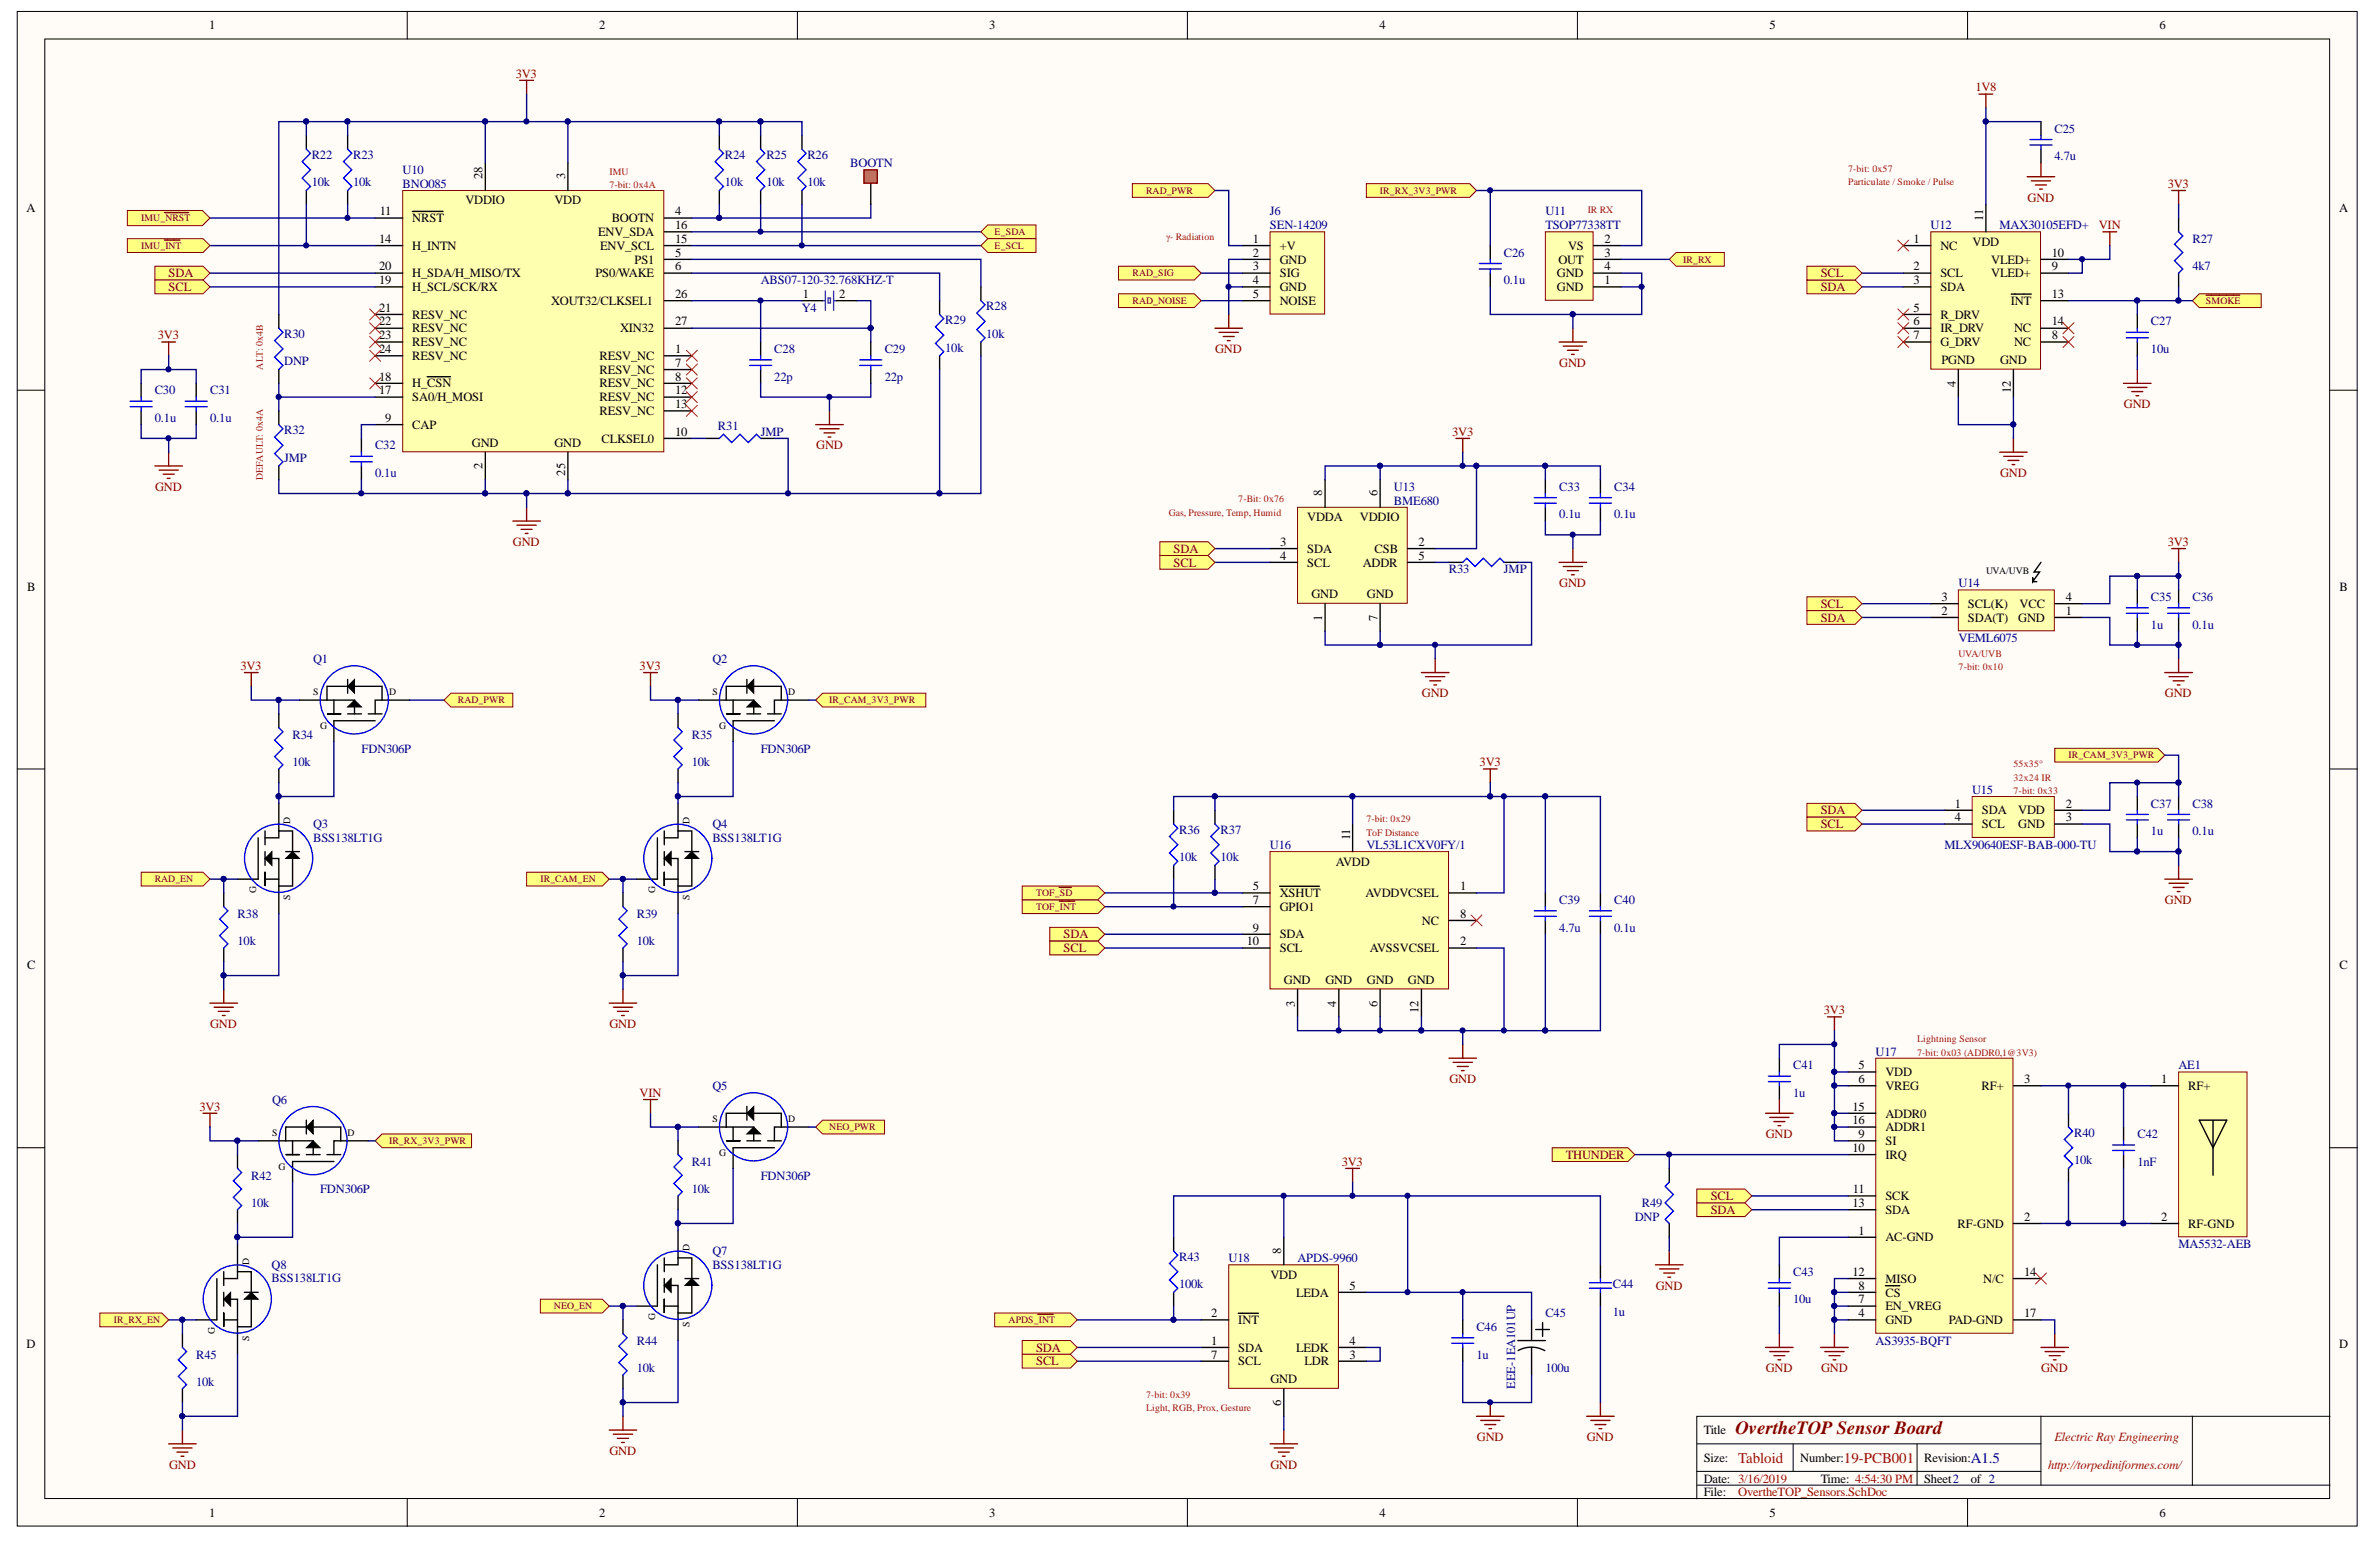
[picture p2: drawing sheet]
<svg xmlns="http://www.w3.org/2000/svg" width="431mm" height="279mm" viewBox="0 0 431 279" stroke-linecap="round" stroke-linejoin="round" font-family="sans-serif">
<defs><g id="words">
<text font-size="3.4" fill="#800000" x="314.7" y="260">OvertheTOP Sensor Board</text>
<g font-size="2.7" fill="#c00000">
<text x="315.2" y="265.2">Tabloid</text>
<text x="334.4" y="265.2">19-PCB001</text>
</g>
<text font-size="2.7" fill="#000080" x="357.4" y="265.2">A1.5</text>
<g font-size="2.3">
<text x="37.9" y="5.3">1</text>
<text x="108.7" y="5.3">2</text>
<text x="179.4" y="5.3">3</text>
<text x="250.2" y="5.3">4</text>
<text x="320.9" y="5.3">5</text>
<text x="391.6" y="5.3">6</text>
<text x="87.5" y="32.5" transform="rotate(-90 87.5 32.5)">28</text>
<text x="102.5" y="32.5" transform="rotate(-90 102.5 32.5)">3</text>
<text x="4.8" y="38.4">A</text>
<text x="68.9" y="39">11</text>
<text x="74.8" y="40.3">NRST</text>
<text x="84.4" y="37">VDDIO</text>
<text x="100.5" y="37">VDD</text>
<text x="110.9" y="40.3">BOOTN</text>
<text x="122.4" y="39">4</text>
<text x="122.4" y="41.6">16</text>
<text x="359.7" y="40.1" transform="rotate(-90 359.7 40.1)">11</text>
<text x="424.2" y="38.4">A</text>
<text x="68.8" y="44">14</text>
<text x="74.8" y="45.3">H_INTN</text>
<text x="108.5" y="42.8">ENV_SDA</text>
<text x="108.8" y="45.3">ENV_SCL</text>
<text x="115.1" y="47.8">PS1</text>
<text x="122.4" y="46.6">5</text>
<text x="122.4" y="44">15</text>
<text x="227.2" y="44">1</text>
<text x="227.2" y="46.6">2</text>
<text x="232.1" y="45.3">+V</text>
<text x="232.1" y="47.8">GND</text>
<text x="282.6" y="47.8">OUT</text>
<text x="284.4" y="45.3">VS</text>
<text x="291" y="46.6">3</text>
<text x="291" y="44">2</text>
<text x="347" y="44">1</text>
<text x="351.9" y="45.3">NC</text>
<text x="357.7" y="44.5">VDD</text>
<text x="361.1" y="47.8">VLED+</text>
<text x="372.1" y="46.6">10</text>
<text x="68.8" y="51.5">19</text>
<text x="68.8" y="49">20</text>
<text x="74.8" y="52.8">H_SCL/SCK/RX</text>
<text x="74.8" y="50.3">H_SDA/H_MISO/TX</text>
<text x="108" y="50.3">PS0/WAKE</text>
<text x="122.4" y="49">6</text>
<text x="122.4" y="54">26</text>
<text x="145.6" y="54">1</text>
<text x="152.2" y="54">2</text>
<text x="227.2" y="49">3</text>
<text x="227.2" y="51.5">4</text>
<text x="227.2" y="54">5</text>
<text x="232.1" y="50.3">SIG</text>
<text x="232.1" y="52.8">GND</text>
<text x="282.4" y="52.8">GND</text>
<text x="282.4" y="50.3">GND</text>
<text x="291" y="51.5">1</text>
<text x="291" y="49">4</text>
<text x="347" y="49">2</text>
<text x="347" y="51.5">3</text>
<text x="351.9" y="50.3">SCL</text>
<text x="351.9" y="52.8">SDA</text>
<text x="361.1" y="50.3">VLED+</text>
<text x="372.1" y="49">9</text>
<text x="372.1" y="54">13</text>
<text x="68.8" y="56.5">21</text>
<text x="68.8" y="59">22</text>
<text x="74.8" y="57.8">RESV_NC</text>
<text x="100" y="55.3">XOUT32/CLKSEL1</text>
<text x="122.4" y="59">27</text>
<text x="232.1" y="55.3">NOISE</text>
<text x="347" y="56.5">5</text>
<text x="347" y="59">6</text>
<text x="351.9" y="57.8">R_DRV</text>
<text x="364.7" y="55.3">INT</text>
<text x="372.1" y="59">14</text>
<text x="68.8" y="61.5">23</text>
<text x="68.8" y="64.1">24</text>
<text x="74.8" y="60.3">RESV_NC</text>
<text x="74.8" y="62.8">RESV_NC</text>
<text x="74.8" y="65.2">RESV_NC</text>
<text x="108.7" y="65.2">RESV_NC</text>
<text x="112.5" y="60.3">XIN32</text>
<text x="122.4" y="64.1">1</text>
<text x="347" y="61.5">7</text>
<text x="351.9" y="60.3">IR_DRV</text>
<text x="351.9" y="62.8">G_DRV</text>
<text x="352.1" y="66">PGND</text>
<text x="362.7" y="66">GND</text>
<text x="365.3" y="62.8">NC</text>
<text x="365.3" y="60.3">NC</text>
<text x="372.1" y="61.5">8</text>
<text x="68.8" y="71.5">17</text>
<text x="68.8" y="69">18</text>
<text x="74.8" y="70.2">H_CSN</text>
<text x="108.7" y="67.8">RESV_NC</text>
<text x="108.7" y="70.2">RESV_NC</text>
<text x="122.4" y="66.5">7</text>
<text x="122.4" y="69">8</text>
<text x="122.4" y="71.5">12</text>
<text x="354.7" y="70.1" transform="rotate(-90 354.7 70.1)">4</text>
<text x="364.7" y="71.2" transform="rotate(-90 364.7 71.2)">12</text>
<text x="69.9" y="76.5">9</text>
<text x="74.8" y="77.7">CAP</text>
<text x="74.8" y="72.8">SA0/H_MOSI</text>
<text x="108.7" y="72.8">RESV_NC</text>
<text x="108.7" y="75.3">RESV_NC</text>
<text x="122.4" y="74">13</text>
<text x="85.6" y="81">GND</text>
<text x="100.5" y="81">GND</text>
<text x="109.1" y="80.3">CLKSEL0</text>
<text x="122.4" y="79">10</text>
<text x="87.5" y="85.1" transform="rotate(-90 87.5 85.1)">2</text>
<text x="102.5" y="86.3" transform="rotate(-90 102.5 86.3)">25</text>
<text x="239.8" y="90" transform="rotate(-90 239.8 90)">8</text>
<text x="249.8" y="90" transform="rotate(-90 249.8 90)">6</text>
<text x="237.1" y="94.5">VDDA</text>
<text x="246.6" y="94.5">VDDIO</text>
<text x="232.2" y="99">3</text>
<text x="232.2" y="101.5">4</text>
<text x="237.1" y="100.2">SDA</text>
<text x="249.2" y="100.2">CSB</text>
<text x="257.3" y="99">2</text>
<text x="257.3" y="101.5">5</text>
<text x="4.9" y="107.1">B</text>
<text x="237.1" y="102.8">SCL</text>
<text x="247.1" y="102.8">ADDR</text>
<text x="424.3" y="107.1">B</text>
<text x="237.8" y="108.5">GND</text>
<text x="239.8" y="112.6" transform="rotate(-90 239.8 112.6)">1</text>
<text x="247.9" y="108.5">GND</text>
<text x="249.8" y="112.6" transform="rotate(-90 249.8 112.6)">7</text>
<text x="352.1" y="111.5">2</text>
<text x="352.1" y="108.9">3</text>
<text x="356.9" y="112.7">SDA(T)</text>
<text x="356.9" y="110.2">SCL(K)</text>
<text x="366" y="112.7">GND</text>
<text x="366.3" y="110.2">VCC</text>
<text x="374.6" y="111.5">1</text>
<text x="374.6" y="108.9">4</text>
<text x="354.5" y="146.5">1</text>
<text x="354.5" y="148.9">4</text>
<text x="359.4" y="147.6">SDA</text>
<text x="366" y="147.6">VDD</text>
<text x="374.6" y="146.5">2</text>
<text x="374.6" y="148.9">3</text>
<text x="244.9" y="152.4" transform="rotate(-90 244.9 152.4)">11</text>
<text x="359.4" y="150.2">SCL</text>
<text x="366" y="150.2">GND</text>
<text x="227.2" y="161.4">5</text>
<text x="242.2" y="156.9">AVDD</text>
<text x="264.8" y="161.4">1</text>
<text x="227.2" y="163.9">7</text>
<text x="232.1" y="162.7">XSHUT</text>
<text x="232.1" y="165.1">GPIO1</text>
<text x="247.6" y="162.7">AVDDVCSEL</text>
<text x="257.9" y="167.7">NC</text>
<text x="264.8" y="166.4">8</text>
<text x="226.1" y="171.4">10</text>
<text x="227.2" y="168.9">9</text>
<text x="232.1" y="170.1">SDA</text>
<text x="232.1" y="172.7">SCL</text>
<text x="248.4" y="172.7">AVSSVCSEL</text>
<text x="264.8" y="171.4">2</text>
<text x="4.9" y="175.8">C</text>
<text x="232.9" y="178.4">GND</text>
<text x="240.4" y="178.4">GND</text>
<text x="247.9" y="178.4">GND</text>
<text x="255.3" y="178.4">GND</text>
<text x="424.3" y="175.8">C</text>
<text x="234.8" y="182.5" transform="rotate(-90 234.8 182.5)">3</text>
<text x="242.3" y="182.5" transform="rotate(-90 242.3 182.5)">4</text>
<text x="249.8" y="182.5" transform="rotate(-90 249.8 182.5)">6</text>
<text x="257.3" y="183.6" transform="rotate(-90 257.3 183.6)">12</text>
<text x="337" y="193.9">5</text>
<text x="337" y="196.4">6</text>
<text x="341.9" y="195.1">VDD</text>
<text x="341.9" y="197.6">VREG</text>
<text x="359.3" y="197.6">RF+</text>
<text x="367.1" y="196.4">3</text>
<text x="392" y="196.4">1</text>
<text x="396.9" y="197.6">RF+</text>
<text x="335.9" y="201.4">15</text>
<text x="335.9" y="203.8">16</text>
<text x="341.9" y="202.7">ADDR0</text>
<text x="335.9" y="208.8">10</text>
<text x="337" y="206.4">9</text>
<text x="341.9" y="207.6">SI</text>
<text x="341.9" y="205.1">ADDR1</text>
<text x="341.9" y="210.1">IRQ</text>
<text x="335.9" y="218.9">13</text>
<text x="336" y="216.3">11</text>
<text x="341.9" y="217.6">SCK</text>
<text x="341.9" y="220.1">SDA</text>
<text x="367.1" y="221.3">2</text>
<text x="392" y="221.3">2</text>
<text x="232.4" y="227.3" transform="rotate(-90 232.4 227.3)">8</text>
<text x="337" y="223.9">1</text>
<text x="341.9" y="225">AC-GND</text>
<text x="355" y="222.6">RF-GND</text>
<text x="396.9" y="222.6">RF-GND</text>
<text x="230.4" y="231.8">VDD</text>
<text x="244.8" y="233.8">5</text>
<text x="335.9" y="231.3">12</text>
<text x="337" y="233.8">8</text>
<text x="341.9" y="232.6">MISO</text>
<text x="359.7" y="232.6">N/C</text>
<text x="367.1" y="231.3">14</text>
<text x="219.7" y="238.8">2</text>
<text x="235.1" y="235.1">LEDA</text>
<text x="337" y="238.8">4</text>
<text x="337" y="236.3">7</text>
<text x="341.9" y="237.6">EN_VREG</text>
<text x="341.9" y="235.1">CS</text>
<text x="367.1" y="238.8">17</text>
<text x="4.8" y="244.4">D</text>
<text x="219.7" y="243.8">1</text>
<text x="224.6" y="245.1">SDA</text>
<text x="224.6" y="240.1">INT</text>
<text x="235.1" y="245.1">LEDK</text>
<text x="244.8" y="243.8">4</text>
<text x="341.9" y="240.1">GND</text>
<text x="353.4" y="240.1">PAD-GND</text>
<text x="424.2" y="244.4">D</text>
<text x="219.7" y="246.3">7</text>
<text x="224.6" y="247.5">SCL</text>
<text x="230.4" y="250.8">GND</text>
<text x="236.6" y="247.5">LDR</text>
<text x="244.8" y="246.3">3</text>
<text x="232.4" y="254.9" transform="rotate(-90 232.4 254.9)">6</text>
<text x="309" y="260">Title</text>
<text x="309" y="265">Size:</text>
<text x="309" y="268.8">Date: 3/16/2019</text>
<text x="326.5" y="265">Number:</text>
<text x="330.2" y="268.8">Time: 4:54:30 PM</text>
<text x="348.9" y="265">Revision:</text>
<text x="348.9" y="268.8">Sheet2</text>
<text x="357.4" y="268.8">of 2</text>
<text x="37.9" y="275">1</text>
<text x="108.7" y="275">2</text>
<text x="179.4" y="275">3</text>
<text x="250.2" y="275">4</text>
<text x="309" y="271.3">File:</text>
<text x="320.9" y="275">5</text>
<text x="391.6" y="275">6</text>
</g>
<g font-size="2.3" fill="#800000">
<text x="93.5" y="14.1">3V3</text>
<text x="358.2" y="16.6">1V8</text>
<text x="393.1" y="34.1">3V3</text>
<text x="367.7" y="36.6">GND</text>
<text x="380.6" y="41.6">VIN</text>
<text x="30.6" y="50.3">SDA</text>
<text x="30.6" y="52.8">SCL</text>
<text x="330.2" y="52.8">SDA</text>
<text x="330.2" y="50.3">SCL</text>
<text x="28.6" y="61.5">3V3</text>
<text x="220.4" y="64.1">GND</text>
<text x="282.8" y="66.5">GND</text>
<text x="385.2" y="74">GND</text>
<text x="148" y="81.5">GND</text>
<text x="263.4" y="79">3V3</text>
<text x="28.1" y="89">GND</text>
<text x="362.7" y="86.5">GND</text>
<text x="93" y="99">GND</text>
<text x="212.8" y="100.2">SDA</text>
<text x="393.1" y="99">3V3</text>
<text x="212.8" y="102.8">SCL</text>
<text x="282.8" y="106.5">GND</text>
<text x="330.2" y="112.7">SDA</text>
<text x="330.2" y="110.2">SCL</text>
<text x="43.6" y="121.4">3V3</text>
<text x="116" y="121.4">3V3</text>
<text x="257.9" y="126.4">GND</text>
<text x="392.6" y="126.4">GND</text>
<text x="268.3" y="138.9">3V3</text>
<text x="330.2" y="147.6">SDA</text>
<text x="330.2" y="150.2">SCL</text>
<text x="392.6" y="163.9">GND</text>
<text x="192.9" y="170.1">SDA</text>
<text x="192.9" y="172.7">SCL</text>
<text x="330.8" y="183.9">3V3</text>
<text x="38.1" y="186.3">GND</text>
<text x="110.5" y="186.3">GND</text>
<text x="262.9" y="196.4">GND</text>
<text x="36.2" y="201.4">3V3</text>
<text x="116" y="198.8">VIN</text>
<text x="320.2" y="206.4">GND</text>
<text x="243.3" y="211.4">3V3</text>
<text x="284" y="210.1">THUNDER</text>
<text x="310.3" y="220.1">SDA</text>
<text x="310.3" y="217.6">SCL</text>
<text x="300.3" y="233.8">GND</text>
<text x="187.9" y="245.1">SDA</text>
<text x="187.9" y="247.5">SCL</text>
<text x="320.2" y="248.8">GND</text>
<text x="330.3" y="248.8">GND</text>
<text x="370.2" y="248.8">GND</text>
<text x="110.5" y="263.8">GND</text>
<text x="267.8" y="261.3">GND</text>
<text x="287.8" y="261.3">GND</text>
<text x="30.7" y="266.3">GND</text>
<text x="230.4" y="266.3">GND</text>
</g>
<g font-size="2.3" fill="#000080">
<text x="56.5" y="28.8">R22</text>
<text x="64" y="28.8">R23</text>
<text x="131.5" y="28.8">R24</text>
<text x="139" y="28.8">R25</text>
<text x="146.4" y="28.8">R26</text>
<text x="372.6" y="29.1">4.7u</text>
<text x="372.6" y="24.1">C25</text>
<text x="56.5" y="33.8">10k</text>
<text x="64" y="33.8">10k</text>
<text x="73" y="31.5">U10</text>
<text x="73" y="34.1">BNO085</text>
<text x="131.5" y="33.8">10k</text>
<text x="139" y="33.8">10k</text>
<text x="146.4" y="33.8">10k</text>
<text x="154.2" y="30.3">BOOTN</text>
<text x="230.3" y="39">J6</text>
<text x="230.3" y="41.6">SEN-14209</text>
<text x="280.3" y="39">U11</text>
<text x="280.3" y="41.6">TSOP77338TT</text>
<text x="350.1" y="41.6">U12</text>
<text x="362.6" y="41.6">MAX30105EFD+</text>
<text x="272.7" y="46.6">C26</text>
<text x="397.6" y="44">R27</text>
<text x="138" y="51.5">ABS07-120-32.768KHZ-T</text>
<text x="272.7" y="51.5">0.1u</text>
<text x="397.6" y="49">4k7</text>
<text x="145.4" y="56.5">Y4</text>
<text x="171.4" y="58.8">R29</text>
<text x="178.9" y="56.3">R28</text>
<text x="390.1" y="59">C27</text>
<text x="51.5" y="61.3">R30</text>
<text x="140.4" y="64.1">C28</text>
<text x="160.4" y="64.1">C29</text>
<text x="171.4" y="63.8">10k</text>
<text x="178.9" y="61.3">10k</text>
<text x="390.1" y="64.1">10u</text>
<text x="28.1" y="71.5">C30</text>
<text x="38.1" y="71.5">C31</text>
<text x="51.5" y="66.3">DNP</text>
<text x="140.4" y="69">22p</text>
<text x="160.4" y="69">22p</text>
<text x="28.1" y="76.5">0.1u</text>
<text x="38.1" y="76.5">0.1u</text>
<text x="130.2" y="78">R31</text>
<text x="51.5" y="83.7">JMP</text>
<text x="51.5" y="78.8">R32</text>
<text x="68" y="81.5">C32</text>
<text x="138" y="79">JMP</text>
<text x="68" y="86.5">0.1u</text>
<text x="252.8" y="89">U13</text>
<text x="282.8" y="89">C33</text>
<text x="292.8" y="89">C34</text>
<text x="252.8" y="91.5">BME680</text>
<text x="282.8" y="94">0.1u</text>
<text x="292.8" y="94">0.1u</text>
<text x="262.8" y="103.9">R33</text>
<text x="272.7" y="103.9">JMP</text>
<text x="355.2" y="106.5">U14</text>
<text x="390.1" y="114">1u</text>
<text x="390.1" y="108.9">C35</text>
<text x="397.6" y="114">0.1u</text>
<text x="397.6" y="108.9">C36</text>
<text x="355.2" y="116.5">VEML6075</text>
<text x="56.8" y="120.3">Q1</text>
<text x="129.2" y="120.3">Q2</text>
<text x="53.1" y="133.9">R34</text>
<text x="65.6" y="136.5">FDN306P</text>
<text x="125.5" y="133.9">R35</text>
<text x="138" y="136.5">FDN306P</text>
<text x="53.1" y="138.9">10k</text>
<text x="125.5" y="138.9">10k</text>
<text x="357.7" y="143.9">U15</text>
<text x="390.1" y="146.5">C37</text>
<text x="397.6" y="146.5">C38</text>
<text x="56.8" y="150.1">Q3</text>
<text x="56.8" y="152.6">BSS138LT1G</text>
<text x="129.2" y="150.1">Q4</text>
<text x="129.2" y="152.6">BSS138LT1G</text>
<text x="213.8" y="151.2">R36</text>
<text x="221.4" y="151.2">R37</text>
<text x="230.3" y="153.9">U16</text>
<text x="247.8" y="153.9">VL53L1CXV0FY/1</text>
<text x="352.7" y="153.9">MLX90640ESF-BAB-000-TU</text>
<text x="390.1" y="151.4">1u</text>
<text x="397.6" y="151.4">0.1u</text>
<text x="213.8" y="156.2">10k</text>
<text x="221.4" y="156.2">10k</text>
<text x="43.1" y="166.4">R38</text>
<text x="115.5" y="166.4">R39</text>
<text x="282.8" y="163.9">C39</text>
<text x="292.8" y="163.9">C40</text>
<text x="43.1" y="171.4">10k</text>
<text x="115.5" y="171.4">10k</text>
<text x="282.8" y="168.9">4.7u</text>
<text x="292.8" y="168.9">0.1u</text>
<text x="340.2" y="191.4">U17</text>
<text x="129.2" y="197.7">Q5</text>
<text x="325.2" y="193.9">C41</text>
<text x="395.1" y="193.9">AE1</text>
<text x="49.3" y="200.1">Q6</text>
<text x="325.2" y="198.8">1u</text>
<text x="376.2" y="206.1">R40</text>
<text x="387.6" y="206.4">C42</text>
<text x="45.5" y="213.9">R42</text>
<text x="125.5" y="211.4">R41</text>
<text x="138" y="213.9">FDN306P</text>
<text x="376.2" y="211.1">10k</text>
<text x="387.6" y="211.4">1nF</text>
<text x="45.5" y="218.9">10k</text>
<text x="58" y="216.3">FDN306P</text>
<text x="125.5" y="216.3">10k</text>
<text x="296.5" y="221.3">DNP</text>
<text x="297.7" y="218.9">R49</text>
<text x="129.2" y="227.5">Q7</text>
<text x="395.1" y="226.3">MA5532-AEB</text>
<text x="49.3" y="230">Q8</text>
<text x="49.3" y="232.5">BSS138LT1G</text>
<text x="129.2" y="230">BSS138LT1G</text>
<text x="213.8" y="233.6">100k</text>
<text x="213.8" y="228.6">R43</text>
<text x="222.8" y="228.9">U18</text>
<text x="235.3" y="228.9">APDS-9960</text>
<text x="292.5" y="233.6">C44</text>
<text x="325.2" y="231.3">C43</text>
<text x="280.3" y="238.8">C45</text>
<text x="292.5" y="238.6">1u</text>
<text x="325.2" y="236.3">10u</text>
<text x="115.5" y="243.8">R44</text>
<text x="267.8" y="241.4">C46</text>
<text x="340.2" y="243.8">AS3935-BQFT</text>
<text x="35.6" y="251.3">10k</text>
<text x="35.6" y="246.3">R45</text>
<text x="115.5" y="248.8">10k</text>
<text x="267.8" y="246.3">1u</text>
<text x="274.8" y="251.8" transform="rotate(-90 274.8 251.8)">EEE-1EA101UP</text>
<text x="280.3" y="248.8">100u</text>
</g>
<g font-size="2.3" fill="#c00000">
<text x="372.6" y="261.3">Electric Ray Engineering</text>
<text x="371.4" y="266.3">http://torpediniformes.com/</text>
<text x="315.2" y="271.3">OvertheTOP_Sensors.SchDoc</text>
</g>
<g font-size="1.8" fill="#a50021">
<text x="110.5" y="31.7">IMU</text>
<text x="110.5" y="34.1">7-bit: 0x4A</text>
<text x="335.2" y="33.6">Particulate / Smoke / Pulse</text>
<text x="335.2" y="31.2">7-bit: 0x57</text>
<text x="287.9" y="38.6">IR RX</text>
<text x="211.5" y="43.6">γ- Radiation</text>
<text x="47.7" y="67" transform="rotate(-90 47.7 67)">ALT: 0x4B</text>
<text x="47.7" y="87" transform="rotate(-90 47.7 87)">DEFAULT: 0x4A</text>
<text x="212" y="93.5">Gas, Pressure, Temp, Humid</text>
<text x="224.6" y="91.1">7-Bit: 0x76</text>
<text x="355.2" y="119.1">UVA/UVB</text>
<text x="355.2" y="121.5">7-bit: 0x10</text>
<text x="365.2" y="141.6">32x24 IR</text>
<text x="365.2" y="139">55x35°</text>
<text x="247.8" y="149">7-bit: 0x29</text>
<text x="365.2" y="144">7-bit: 0x33</text>
<text x="247.8" y="151.5">ToF Distance</text>
<text x="347.7" y="189">Lightning Sensor</text>
<text x="347.7" y="191.5">7-bit: 0x03 (ADDR0,1@3V3)</text>
<text x="207.8" y="255.9">Light, RGB, Prox, Gesture</text>
<text x="207.8" y="253.4">7-bit: 0x39</text>
</g>
<g font-size="1.8" fill="#800000">
<text x="207.8" y="35.2">RAD_PWR</text>
<text x="250.3" y="35.2">IR_RX_3V3_PWR</text>
<text x="25.6" y="40.1">IMU_NRST</text>
<text x="25.6" y="45.1">IMU_INT</text>
<text x="180.4" y="42.7">E_SDA</text>
<text x="180.4" y="45.1">E_SCL</text>
<text x="305.3" y="47.7">IR_RX</text>
<text x="205.4" y="50.1">RAD_SIG</text>
<text x="205.4" y="55.1">RAD_NOISE</text>
<text x="400.1" y="55.1">SMOKE</text>
<text x="83.1" y="127.5">RAD_PWR</text>
<text x="150.4" y="127.5">IR_CAM_3V3_PWR</text>
<text x="375.1" y="137.5">IR_CAM_3V3_PWR</text>
<text x="28.1" y="160">RAD_EN</text>
<text x="98" y="160">IR_CAM_EN</text>
<text x="187.9" y="165">TOF_INT</text>
<text x="187.9" y="162.5">TOF_SD</text>
<text x="70.5" y="207.5">IR_RX_3V3_PWR</text>
<text x="150.4" y="204.9">NEO_PWR</text>
<text x="20.6" y="239.9">IR_RX_EN</text>
<text x="100.5" y="237.4">NEO_EN</text>
<text x="182.9" y="239.9">APDS_INT</text>
</g>
<g font-size="1.8">
<text x="360.2" y="104.1">UVA/UVB</text>
<text x="56.8" y="126.1">S</text>
<text x="70.5" y="126.1">D</text>
<text x="129.2" y="126.1">S</text>
<text x="143" y="126.1">D</text>
<text x="58" y="132.3">G</text>
<text x="130.5" y="132.3">G</text>
<text x="52.6" y="149.4" transform="rotate(-90 52.6 149.4)">D</text>
<text x="125" y="149.4" transform="rotate(-90 125 149.4)">D</text>
<text x="46.5" y="161.9" transform="rotate(-90 46.5 161.9)">G</text>
<text x="118.8" y="161.9" transform="rotate(-90 118.8 161.9)">G</text>
<text x="52.6" y="163.2" transform="rotate(-90 52.6 163.2)">S</text>
<text x="125" y="163.2" transform="rotate(-90 125 163.2)">S</text>
<text x="129.2" y="203.5">S</text>
<text x="143" y="203.5">D</text>
<text x="49.3" y="205.9">S</text>
<text x="63" y="205.9">D</text>
<text x="130.5" y="209.7">G</text>
<text x="50.5" y="212.2">G</text>
<text x="125" y="226.8" transform="rotate(-90 125 226.8)">D</text>
<text x="45.2" y="229.4" transform="rotate(-90 45.2 229.4)">D</text>
<text x="118.8" y="239.3" transform="rotate(-90 118.8 239.3)">G</text>
<text x="39" y="241.8" transform="rotate(-90 39 241.8)">G</text>
<text x="45.2" y="243" transform="rotate(-90 45.2 243)">S</text>
<text x="125" y="240.6" transform="rotate(-90 125 240.6)">S</text>
</g>
</g></defs>
<g fill="#fffcf8" stroke="#000" stroke-width=".18">
<path d="M3.1 2.1h424.4v274.6h-424.4z"/>
<path d="M8.1 7.1h414.4v264.6h-414.4z"/>
</g>
<g fill="none" stroke="#000" stroke-width=".18">
<path d="M73.9 2.1v5M144.6 2.1v5M215.3 2.1v5M286.1 2.1v5M356.8 2.1v5M3.1 70.7h5M422.6 70.7h5M3.1 139.4h5M422.6 139.4h5M3.1 208.1h5M422.6 208.1h5M370.1 256.8v12.5"/>
<path d="M397.6 256.8h-89.9v15M422.6 256.8h-25v12.5M73.9 271.8v5M144.6 271.8v5M215.3 271.8v5M286.1 271.8v5M307.7 261.8h62.4M307.7 269.3h114.9M307.7 266.8h62.4M325.2 261.8v5M347.7 261.8v7.5M356.8 271.8v5"/>
</g>
<path d="M340.2 191.9h24.9v49.8h-24.9z" fill="#ffffb0" stroke="#800000" stroke-width=".18"/>
<g fill="none" stroke="#000" stroke-width=".25">
<path d="M335.2 196.9h5M335.2 194.4h5M365.1 196.9h5M335.2 206.8h5M335.2 209.3h5M335.2 216.8h5M335.2 219.3h5M335.2 201.9h5M335.2 204.3h5M335.2 224.3h5M335.2 239.3h5M335.2 236.8h5"/>
<path d="M335.2 234.3h5M335.2 231.8h5M341.9 233.1h2.6M365.1 221.8h5M365.1 239.3h5M365.1 231.8h5"/>
</g>
<path d="M395.1 194.4h12.4v29.9h-12.4z" fill="#ffffb0" stroke="#800000" stroke-width=".18"/>
<path d="M322.7 191.9v2.5M322.7 196.9v2.5M390.1 196.9h5M375.1 201.9v2.4M375.1 211.8v2.5M385.1 204.3v2.5M385.1 209.3v2.5M398.9 203.1h4.9l-2.5 5zM401.3 203.1v10M322.7 229.3v2.5M322.7 234.3v2.5M390.1 221.8h5" fill="none" stroke="#000" stroke-width=".25"/>
<g fill="none" stroke="#00f" stroke-width=".25">
<path d="M320.7 195.1h4M320.7 196.1h4M322.7 194.4v.7M322.7 196.1v.8M375.1 204.3l.8 .8-1.5 1.5 1.5 1.5-1.5 1.5 1.5 1.5-.8 .7M383.1 208.6h4M383.1 207.6h4M385.1 206.8v.8M385.1 208.6v.7M320.7 232.6h4M320.7 233.6h4M322.7 231.8v.8"/>
<path d="M322.7 233.6v.7"/>
</g>
<g fill="none" stroke="#000080" stroke-width=".25">
<path d="M332.7 186.9v7.5h2.5M332.7 194.4v2.5h2.5M332.7 196.9v5h2.5M332.7 189.4h-10v2.5M370.1 196.9h15v7.4M375.1 196.9v5M385.1 196.9h5M296.5 209.3h38.7M317.7 216.8h17.5M317.7 219.3h17.5M332.7 201.9v2.4h2.5M332.7 204.3v2.5h2.5"/>
<path d="M375.1 214.3v7.5M385.1 211.8v10h-15M322.7 236.8v5M335.2 239.3h-2.5v2.5M335.2 236.8h-2.5v2.5M335.2 234.3h-2.5v2.5M335.2 231.8h-2.5v2.5M335.2 224.3h-12.5v5M370.1 239.3h2.5v2.5M385.1 221.8h5"/>
</g>
<g fill="#000080" stroke="#000080" stroke-width=".18">
<circle cx="385.1" cy="196.8" r=".46"/>
<circle cx="385.1" cy="221.8" r=".46"/>
<circle cx="375.1" cy="221.8" r=".46"/>
<circle cx="375.1" cy="196.8" r=".46"/>
<circle cx="332.7" cy="194.3" r=".46"/>
<circle cx="332.7" cy="196.8" r=".46"/>
<circle cx="332.7" cy="201.8" r=".46"/>
<circle cx="332.7" cy="204.3" r=".46"/>
<circle cx="332.7" cy="239.3" r=".46"/>
<circle cx="332.7" cy="236.8" r=".46"/>
<circle cx="332.7" cy="234.3" r=".46"/>
<circle cx="332.7" cy="189.3" r=".46"/>
</g>
<path d="M369.1 230.8l2 2M371.1 230.8l-2 2" fill="none" stroke="#f00" stroke-width=".18"/>
<g fill="none" stroke="#800000" stroke-width=".25">
<path d="M322.7 199.4v2.5M331.4 184.4h2.5M332.7 184.4v2.5M320.2 201.9h5M321 202.6h3.5M321.7 203.4h2M322.5 204.1h.5M320.2 244.3h5M321 245.1h3.5M321.7 245.8h2M322.5 246.6h.5M322.7 241.8v2.5"/>
<path d="M330.2 244.3h5M330.9 245.1h3.5M331.7 245.8h2M332.4 246.6h.5M332.7 241.8v2.5M370.1 244.3h5M370.9 245.1h3.5M371.6 245.8h2M372.4 246.6h.5M372.6 241.8v2.5"/>
</g>
<path d="M357.7 144.4h14.9v7.4h-14.9z" fill="#ffffb0" stroke="#800000" stroke-width=".18"/>
<path d="M352.7 146.9h5M352.7 149.4h5M372.6 146.9h5M372.6 149.4h5" fill="none" stroke="#000" stroke-width=".25"/>
<path d="M355.2 107h17.4v7.4h-17.4z" fill="#ffffb0" stroke="#800000" stroke-width=".18"/>
<g fill="none" stroke="#000" stroke-width=".25">
<path d="M350.2 112h5M350.2 109.5h5M370.1 102l-1.2 1.7h1l-1.3 1.8v-.8v.8h.8M372.6 112h5M372.6 109.5h5M387.6 107v2.5M387.6 112v2.5M395.1 107v2.5M395.1 112v2.5M387.6 144.4v2.5M387.6 149.4v2.5M395.1 144.4v2.5"/>
<path d="M395.1 149.4v2.5"/>
</g>
<g fill="none" stroke="#00f" stroke-width=".25">
<path d="M385.6 110.2h4M385.6 111.2h4M387.6 109.5v.7M387.6 111.2v.8M393.1 110.2h4M393.1 111.2h4M395.1 109.5v.7M395.1 111.2v.8M385.6 147.7h4M385.6 148.7h4M387.6 146.9v.8M387.6 148.7v.7"/>
<path d="M393.1 147.7h4M393.1 148.7h4M395.1 146.9v.8M395.1 148.7v.7"/>
</g>
<g fill="none" stroke="#000080" stroke-width=".25">
<path d="M337.7 109.5h12.5M337.7 112h12.5M377.6 112h5v4.9h5M387.6 114.5v2.4h7.5v-2.4M387.6 104.5h-5v5h-5M395.1 104.5h-7.5v2.5M395.1 102v5M395.1 116.9v2.5M337.7 146.9h15M337.7 149.4h15M377.6 149.4h5v5h5M387.6 151.9v2.5h7.5v-2.5"/>
<path d="M387.6 141.9v2.5M395.1 144.4v-2.5h-12.5v5h-5M395.1 154.4v2.5"/>
</g>
<g fill="#000080" stroke="#000080" stroke-width=".18">
<circle cx="395.1" cy="141.9" r=".46"/>
<circle cx="387.6" cy="141.9" r=".46"/>
<circle cx="387.6" cy="154.4" r=".46"/>
<circle cx="395.1" cy="154.4" r=".46"/>
<circle cx="387.6" cy="116.9" r=".46"/>
<circle cx="395.1" cy="116.9" r=".46"/>
<circle cx="395.1" cy="104.4" r=".46"/>
<circle cx="387.6" cy="104.4" r=".46"/>
</g>
<path d="M393.9 99.5h2.5M395.1 99.5v2.5M395.1 119.4v2.5M392.6 121.9h5M393.4 122.7h3.5M394.1 123.4h2M394.9 124.2h.5M392.6 159.4h5M395.1 156.9v2.5M393.4 160.1h3.5M394.1 160.9h2M394.9 161.6h.5" fill="none" stroke="#800000" stroke-width=".25"/>
<path d="M222.8 229.3h19.9v22.4h-19.9z" fill="#ffffb0" stroke="#800000" stroke-width=".18"/>
<g fill="none" stroke="#000" stroke-width=".25">
<path d="M212.8 224.3v2.5M212.8 234.3v2.5M217.8 239.3h5M224.6 238.1h3.6M232.8 224.3v5M242.8 234.3h5M265.3 239.3v2.5M277.8 239.3v3.8M279.8 239.8v2.5M290.2 229.3v2.5M290.2 234.3v2.5M217.8 244.3h5"/>
<path d="M217.8 246.8h5M232.8 251.8v5M242.8 244.3h5M242.8 246.8h5M265.3 244.3v2.5M275.3 243.1h5M275.3 244.9a5 5 0 0 1 4.9 0M277.8 244.3v5M278.5 241.1h2.5"/>
</g>
<path d="M212.8 226.8l.8 .8-1.5 1.5 1.5 1.5-1.5 1.5 1.5 1.5-.8 .7M288.2 232.6h4M288.2 233.6h4M290.2 231.8v.8M290.2 233.6v.7M263.3 242.6h4M263.3 243.6h4M265.3 241.8v.8M265.3 243.6v.7" fill="none" stroke="#00f" stroke-width=".25"/>
<g fill="none" stroke="#000080" stroke-width=".25">
<path d="M232.8 216.8v7.5M245.3 214.3v2.5M255.3 216.8v17.5M195.4 239.3h17.4M212.8 236.8v2.5h5M212.8 224.3v-7.5h77.4v12.5M247.8 234.3h30v5M265.3 234.3v5M290.2 236.8v17.5M195.4 244.3h22.4M195.4 246.8h22.4M232.8 256.8v2.5"/>
<path d="M247.8 244.3h2.5v2.5h-2.5M265.3 246.8v7.5h12.5v-5"/>
</g>
<g fill="none" stroke="#800000" stroke-width=".25">
<path d="M244.1 211.8h2.5M245.3 211.8v2.5M232.8 259.3v2.5M267.8 256.8h5M268.5 257.5h3.5M269.3 258.3h2M270 259h.5M270.3 254.3v2.5M287.7 256.8h5M288.5 257.5h3.5M289.2 258.3h2M290 259h.5"/>
<path d="M290.2 254.3v2.5M230.3 261.8h5M231.1 262.5h3.5M231.8 263.3h2M232.6 264h.5"/>
</g>
<g fill="#000080" stroke="#000080" stroke-width=".18">
<circle cx="270.2" cy="254.3" r=".46"/>
<circle cx="265.2" cy="234.3" r=".46"/>
<circle cx="212.8" cy="239.3" r=".46"/>
<circle cx="232.8" cy="216.8" r=".46"/>
<circle cx="255.3" cy="216.8" r=".46"/>
<circle cx="255.3" cy="234.3" r=".46"/>
<circle cx="245.3" cy="216.8" r=".46"/>
</g>
<path d="M230.3 154.4h32.4v24.9h-32.4z" fill="#ffffb0" stroke="#800000" stroke-width=".18"/>
<g fill="none" stroke="#000" stroke-width=".25">
<path d="M212.8 146.9v2.5M212.8 156.9v2.5M220.3 146.9v2.5M220.3 156.9v2.5M245.3 149.4v5M225.3 161.9h5M225.3 171.9h5M225.3 164.4h5M225.3 169.4h5M232.1 160.7h7.2M235.3 179.4v5M242.8 179.4v5"/>
<path d="M250.3 179.4v5M257.8 179.4v5M262.8 161.9h5M262.8 171.9h5M262.8 166.9h5M280.3 161.9v2.5M280.3 166.9v2.5M290.2 161.9v2.5M290.2 166.9v2.5"/>
</g>
<path d="M212.8 149.4l.8 .8-1.5 1.5 1.5 1.5-1.5 1.5 1.5 1.5-.8 .7M220.3 149.4l.8 .8-1.5 1.5 1.5 1.5-1.5 1.5 1.5 1.5-.8 .7M278.3 165.1h4M278.3 166.1h4M280.3 164.4v.7M280.3 166.1v.8M288.2 165.1h4M288.2 166.1h4M290.2 164.4v.7M290.2 166.1v.8" fill="none" stroke="#00f" stroke-width=".25"/>
<path d="M266.8 165.9l2 2M268.8 165.9l-2 2" fill="none" stroke="#f00" stroke-width=".18"/>
<path d="M269 139.4h2.5M270.3 139.4v2.5M262.8 191.9h5M263.5 192.6h3.5M264.3 193.4h2M265 194.1h.5M265.3 189.4v2.5" fill="none" stroke="#800000" stroke-width=".25"/>
<g fill="none" stroke="#000080" stroke-width=".25">
<path d="M212.8 159.4v5M220.3 144.4h-7.5v2.5M220.3 159.4v2.5h5M245.3 144.4h-25v2.5M270.3 141.9v2.5h-25v5M270.3 144.4h10v17.5M272.8 144.4v17.5h-5M280.3 144.4h9.9v17.5M200.4 161.9h19.9M200.4 164.4h24.9M200.4 169.4h24.9M200.4 171.9h24.9"/>
<path d="M267.8 171.9h5v15M280.3 169.4v17.5h-22.5M290.2 169.4v17.5h-9.9M235.3 184.4v2.5h22.5v-2.5M242.8 184.4v2.5M250.3 184.4v2.5M265.3 186.9v2.5"/>
</g>
<g fill="#000080" stroke="#000080" stroke-width=".18">
<circle cx="245.3" cy="144.4" r=".46"/>
<circle cx="270.2" cy="144.4" r=".46"/>
<circle cx="257.8" cy="186.8" r=".46"/>
<circle cx="242.8" cy="186.8" r=".46"/>
<circle cx="250.3" cy="186.8" r=".46"/>
<circle cx="280.2" cy="186.8" r=".46"/>
<circle cx="272.7" cy="186.8" r=".46"/>
<circle cx="280.2" cy="144.4" r=".46"/>
<circle cx="272.7" cy="144.4" r=".46"/>
<circle cx="265.2" cy="186.8" r=".46"/>
<circle cx="220.3" cy="144.4" r=".46"/>
<circle cx="220.3" cy="161.9" r=".46"/>
<circle cx="212.8" cy="164.4" r=".46"/>
</g>
<path d="M73 34.5h47.4v47.4h-47.4z" fill="#ffffb0" stroke="#800000" stroke-width=".18"/>
<g fill="none" stroke="#000" stroke-width=".25">
<path d="M68 39.5h5M74.8 38.3h5.5M88 29.5v5M103 29.5v5M120.5 39.5h5M68 49.5h5M68 44.5h5M68 52h5M68 57h5M68 59.5h5M120.5 47h5M120.5 49.5h5"/>
<path d="M120.5 44.5h5M120.5 42h5M120.5 59.5h5M120.5 54.5h5M65.5 79.5v2.5M68 64.5h5M68 69.5h5M68 77h5M68 72h5M68 62h5M77.5 68.3h4.2M120.5 64.5h5"/>
<path d="M120.5 67h5M120.5 69.5h5M120.5 79.5h5M120.5 72h5M120.5 74.5h5M137.9 62v2.5M137.9 67v2.5M157.9 62v2.5M157.9 67v2.5M65.5 84.5v2.5M88 82v5M103 82v5"/>
</g>
<path d="M136 66.3h3.9M136 65.3h3.9M137.9 64.5v.8M137.9 66.3v.7M155.9 66.3h4M155.9 65.3h4M157.9 64.5v.8M157.9 66.3v.7M63.5 83.7h4M63.5 82.7h4M65.5 82v.7M65.5 83.7v.8" fill="none" stroke="#00f" stroke-width=".25"/>
<path d="M150.2 54h.4v.9h-.4z" fill="#fff" stroke="#0070c0" stroke-width=".25"/>
<path d="M149.2 54.5h.5M149.7 52.8v3.5M151.2 52.8v3.5M151.2 54.5h.5" fill="none" stroke="#0070c0" stroke-width=".25"/>
<g fill="none" stroke="#000" stroke-width=".25">
<path d="M55.6 24.6v2.4M55.6 34.5v2.5M63 24.6v2.4M63 34.5v2.5M130.5 24.6v2.4M130.5 34.5v2.5M137.9 24.6v2.4M137.9 34.5v2.5M145.4 24.6v2.4M145.4 34.5v2.5M50.6 57v2.5M145.4 54.5h3.8"/>
<path d="M151.7 54.5h3.7M170.4 54.5v2.5M177.9 52v2.5M25.6 69.5v2.5M25.6 74.5v2.5M35.6 69.5v2.5M35.6 74.5v2.5M50.6 67v2.5M50.6 74.5v2.5M128 79.5h2.5M137.9 79.5h2.5M170.4 64.5v2.5"/>
<path d="M177.9 62v2.5M50.6 84.5v2.5"/>
</g>
<g fill="none" stroke="#f00" stroke-width=".18">
<path d="M67 56l2 2M67 58.5l2 2M69 56l-2 2M69 58.5l-2 2M67 61l2 2M67 63.5l2 2M67 68.5l2 2M69 61l-2 2M69 63.5l-2 2M69 68.5l-2 2M124.5 63.5l2 2M124.5 66l2 2"/>
<path d="M124.5 68.5l2 2M124.5 71l2 2M124.5 73.5l2 2M126.5 63.5l-2 2M126.5 66l-2 2M126.5 68.5l-2 2M126.5 71l-2 2M126.5 73.5l-2 2"/>
</g>
<g fill="none" stroke="#000080" stroke-width=".25">
<path d="M95.5 17.1v5M38.1 39.5h29.9M55.6 22.1h-5v34.9M55.6 37v7.5M63 22.1h-7.4v2.5M63 37v2.5M88 22.1h-25v2.5M103 22.1h-15v7.4M130.5 24.6v-2.5h-27.5v7.4M130.5 22.1h7.4v2.5M130.5 37v2.5h-5M137.9 22.1h7.5v2.5"/>
<path d="M137.9 37v5M145.4 37v7.5M157.9 37v2.5h-27.4M38.1 44.5h29.9M38.1 49.5h29.9M38.1 52h29.9M125.5 47h52.4v5M125.5 49.5h44.9v5M125.5 54.5h19.9M125.5 44.5h52.4M125.5 42h52.4M137.9 54.5v7.5"/>
<path d="M155.4 54.5h2.5v5h-32.4M157.9 59.5v2.5M25.6 77v2.5h10v-2.5M25.6 69.5v-2.5h10v2.5M30.6 64.5v2.5M30.6 79.5v2.5M50.6 69.5v5M50.6 72h17.4M68 77h-2.5v2.5M125.5 79.5h2.5M137.9 69.5v2.5h20v-2.5M140.4 79.5h2.5v10"/>
<path d="M150.4 72v2.5M170.4 67v22.5h-67.4v-2.5M177.9 64.5v25h-7.5M50.6 87v2.5h37.4M65.5 87v2.5M88 87v2.5h7.5M103 89.5h-7.5v2.5"/>
</g>
<g fill="#000080" stroke="#000080" stroke-width=".18">
<circle cx="157.9" cy="59.5" r=".46"/>
<circle cx="137.9" cy="54.5" r=".46"/>
<circle cx="63" cy="39.5" r=".46"/>
<circle cx="55.5" cy="44.5" r=".46"/>
<circle cx="137.9" cy="42" r=".46"/>
<circle cx="145.4" cy="44.5" r=".46"/>
<circle cx="130.4" cy="22" r=".46"/>
<circle cx="103" cy="22" r=".46"/>
<circle cx="88" cy="22" r=".46"/>
<circle cx="63" cy="22" r=".46"/>
<circle cx="55.5" cy="22" r=".46"/>
<circle cx="137.9" cy="22" r=".46"/>
<circle cx="170.4" cy="89.4" r=".46"/>
<circle cx="50.5" cy="72" r=".46"/>
<circle cx="95.5" cy="22" r=".46"/>
<circle cx="130.4" cy="39.5" r=".46"/>
<circle cx="30.6" cy="79.5" r=".46"/>
<circle cx="30.6" cy="67" r=".46"/>
<circle cx="142.9" cy="89.4" r=".46"/>
<circle cx="103" cy="89.4" r=".46"/>
<circle cx="95.5" cy="89.4" r=".46"/>
<circle cx="88" cy="89.4" r=".46"/>
<circle cx="65.5" cy="89.4" r=".46"/>
<circle cx="150.4" cy="72" r=".46"/>
</g>
<g fill="none" stroke="#800000" stroke-width=".25">
<path d="M94.3 14.6h2.5M95.5 14.6v2.5M29.3 62h2.5M30.6 62v2.5M147.9 77h5M148.7 77.7h3.5M149.4 78.5h2M150.2 79.2h.5M150.4 74.5v2.5M28.1 84.5h5M28.8 85.2h3.5M29.6 86h2"/>
<path d="M30.3 86.7h.5M30.6 82v2.5M93 94.5h5M93.8 95.2h3.5M94.5 96h2M95.3 96.7h.5M95.5 92v2.5"/>
</g>
<g fill="none" stroke="#00f" stroke-width=".25">
<path d="M55.6 27l.7 .8-1.5 1.5 1.5 1.5-1.5 1.5 1.5 1.5-.7 .7M63 27l.8 .8-1.5 1.5 1.5 1.5-1.5 1.5 1.5 1.5-.8 .7M130.5 27l.7 .8-1.5 1.5 1.5 1.5-1.5 1.5 1.5 1.5-.7 .7M137.9 27l.8 .8-1.5 1.5 1.5 1.5-1.5 1.5 1.5 1.5-.8 .7M145.4 27l.8 .8-1.5 1.5 1.5 1.5-1.5 1.5 1.5 1.5-.8 .7M50.6 59.5l.7 .8-1.5 1.5 1.5 1.5-1.5 1.5 1.5 1.5-.7 .7M170.4 57l.8 .8-1.5 1.5 1.5 1.5-1.5 1.5 1.5 1.5-.8 .7M177.9 54.5l.7 .8-1.5 1.5 1.5 1.5-1.5 1.5 1.5 1.5-.7 .7M23.6 73.7h4M23.6 72.7h4M25.6 72v.7M25.6 73.7v.8"/>
<path d="M33.6 73.7h4M33.6 72.7h4M35.6 72v.7M35.6 73.7v.8M50.6 77l.7 .7-1.5 1.5 1.5 1.5-1.5 1.5 1.5 1.5-.7 .8M130.5 79.5l.7-.8 1.5 1.5 1.5-1.5 1.5 1.5 1.5-1.5 .7 .8"/>
</g>
<path d="M235.3 92h19.9v17.4h-19.9z" fill="#ffffb0" stroke="#800000" stroke-width=".18"/>
<g fill="none" stroke="#000" stroke-width=".25">
<path d="M230.3 99.5h5M240.3 87v5M250.3 87v5M255.3 99.5h5M280.3 87v2.5M280.3 92v2.5M290.2 87v2.5M290.2 92v2.5M230.3 102h5M240.3 109.5v5M250.3 109.5v5M255.3 102h5"/>
<path d="M262.8 102h2.5M272.8 102h2.5"/>
</g>
<path d="M278.3 90.2h4M278.3 91.2h4M280.3 89.5v.7M280.3 91.2v.8M288.2 90.2h4M288.2 91.2h4M290.2 89.5v.7M290.2 91.2v.8M265.3 102l.7-.8 1.5 1.5 1.5-1.5 1.5 1.5 1.5-1.5 .8 .8" fill="none" stroke="#00f" stroke-width=".25"/>
<g fill="none" stroke="#000080" stroke-width=".25">
<path d="M220.3 99.5h10M250.3 87v-2.5h17.5v15h-7.5M250.3 84.5h-10v2.5M265.3 82v2.5M267.8 84.5h12.5v2.5M280.3 84.5h9.9v2.5M280.3 94.5v2.5h9.9v-2.5M285.3 97v2.5M220.3 102h10M240.3 114.5v2.4h10M260.3 102h2.5M260.3 116.9v2.5"/>
<path d="M275.3 102h2.5v14.9h-27.5v-2.4"/>
</g>
<g fill="#000080" stroke="#000080" stroke-width=".18">
<circle cx="250.3" cy="116.9" r=".46"/>
<circle cx="267.7" cy="84.4" r=".46"/>
<circle cx="250.3" cy="84.4" r=".46"/>
<circle cx="265.2" cy="84.4" r=".46"/>
<circle cx="280.2" cy="84.4" r=".46"/>
<circle cx="285.2" cy="96.9" r=".46"/>
<circle cx="260.2" cy="116.9" r=".46"/>
</g>
<path d="M264 79.5h2.5M265.3 79.5v2.5M285.3 99.5v2.5M260.3 119.4v2.5M282.8 102h4.9M283.5 102.7h3.5M284.3 103.5h2M285 104.2h.5M257.8 121.9h5M258.5 122.7h3.5M259.3 123.4h2M260 124.2h.5" fill="none" stroke="#800000" stroke-width=".25"/>
<g fill="#ffff80" stroke="#800000" stroke-width=".18">
<path d="M28.1 48.3h8.7l1.3 1.2-1.3 1.3h-8.7z" fill-rule="evenodd"/>
<path d="M210.4 98.2h8.7l1.2 1.3-1.2 1.2h-8.7z" fill-rule="evenodd"/>
<path d="M327.7 110.7h8.7l1.3 1.3-1.3 1.2h-8.7z" fill-rule="evenodd"/>
<path d="M327.7 145.7h8.7l1.3 1.2-1.3 1.3h-8.7z" fill-rule="evenodd"/>
<path d="M307.7 218.1h8.8l1.2 1.2-1.2 1.3h-8.8z" fill-rule="evenodd"/>
<path d="M190.4 168.1h8.7l1.3 1.3-1.3 1.2h-8.7z" fill-rule="evenodd"/>
<path d="M185.4 243.1h8.7l1.3 1.2-1.3 1.3h-8.7z" fill-rule="evenodd"/>
<path d="M372.6 135.7h18.8l1.2 1.2-1.2 1.3h-18.8z" fill-rule="evenodd"/>
</g>
<path d="M392.6 136.9h2.5v5" fill="none" stroke="#000080" stroke-width=".25"/>
<circle cx="395.1" cy="141.9" r=".46" fill="#000080" stroke="#000080" stroke-width=".18"/>
<g fill="#ffff80" stroke="#800000" stroke-width=".18">
<path d="M307.7 215.6h8.8l1.2 1.2-1.2 1.3h-8.8z" fill-rule="evenodd"/>
<path d="M185.4 245.6h8.7l1.3 1.2-1.3 1.3h-8.7z" fill-rule="evenodd"/>
<path d="M190.4 170.6h8.7l1.3 1.3-1.3 1.2h-8.7z" fill-rule="evenodd"/>
<path d="M327.7 148.2h8.7l1.3 1.2-1.3 1.3h-8.7z" fill-rule="evenodd"/>
<path d="M327.7 108.2h8.7l1.3 1.3-1.3 1.2h-8.7z" fill-rule="evenodd"/>
<path d="M210.4 100.7h8.7l1.2 1.3-1.2 1.2h-8.7z" fill-rule="evenodd"/>
<path d="M28.1 50.8h8.7l1.3 1.2-1.3 1.3h-8.7z" fill-rule="evenodd"/>
<path d="M23.1 38.2h13.6l1.4 1.3-1.4 1.4h-13.6z" fill-rule="evenodd"/>
</g>
<path d="M29.8 38.5h4.4" fill="none" stroke="#800000" stroke-width=".25"/>
<path d="M23.1 43.3h13.7l1.3 1.2-1.3 1.3h-13.7z" fill-rule="evenodd" fill="#ffff80" stroke="#800000" stroke-width=".18"/>
<path d="M29.8 43.5h2.8" fill="none" stroke="#800000" stroke-width=".25"/>
<g fill="#ffff80" stroke="#800000" stroke-width=".18">
<path d="M179.1 40.8h8.8v2.5h-8.8l-1.2-1.3z" fill-rule="evenodd"/>
<path d="M179.1 43.3h8.8v2.5h-8.8l-1.2-1.3z" fill-rule="evenodd"/>
<path d="M281.5 208.1h13.7l1.3 1.2-1.3 1.3h-13.7z" fill-rule="evenodd"/>
<path d="M180.4 238.1h13.7l1.3 1.2-1.3 1.3h-13.7z" fill-rule="evenodd"/>
</g>
<path d="M188.2 238.3h2.8" fill="none" stroke="#800000" stroke-width=".25"/>
<path d="M185.4 163.1h13.7l1.3 1.3-1.3 1.2h-13.7z" fill-rule="evenodd" fill="#ffff80" stroke="#800000" stroke-width=".18"/>
<path d="M192.1 163.4h2.8" fill="none" stroke="#800000" stroke-width=".25"/>
<path d="M185.4 160.6h13.7l1.3 1.3-1.3 1.2h-13.7z" fill-rule="evenodd" fill="#ffff80" stroke="#800000" stroke-width=".18"/>
<path d="M44.3 121.9h2.5M45.6 121.9v2.5M40.6 179.4v2.5M192.1 160.9h2.2M38.1 181.9h5M38.8 182.6h3.5M39.6 183.4h2M40.3 184.1h.5" fill="none" stroke="#800000" stroke-width=".25"/>
<g fill="none" stroke="#000" stroke-width=".25">
<path d="M50.6 129.4v2.5M50.6 139.4v2.5M54.3 126.9h5M59.3 126.9h5v2.5M59.3 126.9v-2.5h10v2.5M60.6 126.9v2.5M61.8 129.4h-2.5h2.5M63 129.4h2.5M63 123.2v2.5M66.8 129.4h2.5M68 130.7h-7.4v3.7M69.3 126.9h-1.3v2.5"/>
<path d="M69.3 126.9h5M46.8 151.9v7.5h-3.7M48.1 158.2v2.4v-2.4M48.1 155.7h2.5v4.9M48.1 150.7v2.5M48.1 154.4v2.5M48.1 159.4h2.5M50.6 150.7v1.2h-2.5M50.6 150.7h2.5v9.9h-2.5M50.6 145.7v5M51.8 154.4h2.5M40.6 161.9v2.5"/>
<path d="M40.6 171.9v2.5M50.6 160.6v5"/>
</g>
<path d="M64.3 123.2v2.5l-1.3-1.3zM64.3 126.9l1.2 1.3h-2.5zM49.3 154.4v2.5l-1.2-1.2zM53.1 154.4l1.2 1.3h-2.5z" fill="#000" stroke="#000" stroke-width=".18"/>
<g fill="none" stroke="#00f" stroke-width=".25">
<path d="M50.6 131.9l.7 .8-1.5 1.5 1.5 1.5-1.5 1.5 1.5 1.5-.7 .7M40.6 164.4l.7 .7-1.5 1.5 1.5 1.5-1.5 1.5 1.5 1.5-.7 .8"/>
<circle cx="64.3" cy="126.9" r="6.2"/>
<circle cx="50.5" cy="155.6" r="6.2"/>
</g>
<path d="M45.6 124.4v2.5h5M54.3 126.9h-3.7v2.5M60.6 134.4v10h-10v-2.5M74.3 126.9h6.2M38.1 159.4h2.5M43.1 159.4h-2.5v2.5M50.6 144.4v1.3M40.6 176.9v2.5M50.6 165.6v11.3h-10v-2.5" fill="none" stroke="#000080" stroke-width=".25"/>
<g fill="#000080" stroke="#000080" stroke-width=".18">
<circle cx="50.5" cy="126.9" r=".46"/>
<circle cx="50.5" cy="144.4" r=".46"/>
<circle cx="40.5" cy="159.4" r=".46"/>
<circle cx="40.5" cy="176.8" r=".46"/>
</g>
<g fill="#ffff80" stroke="#800000" stroke-width=".18">
<path d="M81.8 125.7h11.2v2.5h-11.2l-1.3-1.3z" fill-rule="evenodd"/>
<path d="M25.6 158.2h11.2l1.3 1.2-1.3 1.2h-11.2z" fill-rule="evenodd"/>
</g>
<g fill="none" stroke="#000" stroke-width=".25">
<path d="M123 129.4v2.5M123 139.4v2.5M126.7 126.9h5M131.7 126.9h5v2.5M131.7 126.9v-2.5h10v2.5M133 126.9v2.5M134.2 129.4h-2.5h2.5M135.5 129.4h2.4M135.5 123.2v2.5M139.2 129.4h2.5M140.4 130.7h-7.4v3.7M141.7 126.9h-1.3v2.5"/>
<path d="M141.7 126.9h5M119.2 151.9v7.5h-3.7M120.5 158.2v2.4v-2.4M120.5 155.7h2.5v4.9M120.5 150.7v2.5M120.5 154.4v2.5M120.5 159.4h2.5M123 150.7v1.2h-2.5M123 150.7h2.5v9.9h-2.5M123 145.7v5M124.2 154.4h2.5M113 161.9v2.5"/>
<path d="M113 171.9v2.5M123 160.6v5"/>
</g>
<path d="M136.7 123.2v2.5l-1.2-1.3zM136.7 126.9l1.2 1.3h-2.4zM121.7 154.4v2.5l-1.2-1.2zM125.5 154.4l1.2 1.3h-2.5z" fill="#000" stroke="#000" stroke-width=".18"/>
<g fill="none" stroke="#00f" stroke-width=".25">
<path d="M123 131.9l.7 .8-1.5 1.5 1.5 1.5-1.5 1.5 1.5 1.5-.7 .7M113 164.4l.7 .7-1.5 1.5 1.5 1.5-1.5 1.5 1.5 1.5-.7 .8"/>
<circle cx="136.7" cy="126.9" r="6.2"/>
<circle cx="122.9" cy="155.6" r="6.2"/>
</g>
<path d="M118 124.4v2.5h5M126.7 126.9h-3.7v2.5M133 134.4v10h-10v-2.5M110.5 159.4h2.5M115.5 159.4h-2.5v2.5M123 144.4v1.3M113 176.9v2.5M123 165.6v11.3h-10v-2.5" fill="none" stroke="#000080" stroke-width=".25"/>
<g fill="#000080" stroke="#000080" stroke-width=".18">
<circle cx="122.9" cy="126.9" r=".46"/>
<circle cx="122.9" cy="144.4" r=".46"/>
<circle cx="112.9" cy="159.4" r=".46"/>
<circle cx="112.9" cy="176.8" r=".46"/>
</g>
<path d="M116.7 121.9h2.5M118 121.9v2.5M113 179.4v2.5M110.5 181.9h5M111.2 182.6h3.5M112 183.4h2M112.7 184.1h.5" fill="none" stroke="#800000" stroke-width=".25"/>
<g fill="#ffff80" stroke="#800000" stroke-width=".18">
<path d="M149.2 125.7h18.7v2.5h-18.7l-1.3-1.3z" fill-rule="evenodd"/>
<path d="M95.5 158.2h13.7l1.3 1.2-1.3 1.2h-13.7z" fill-rule="evenodd"/>
</g>
<path d="M146.7 126.9h1.2M38.1 204.3v2.5h5M46.8 206.8h-3.7v2.5M53.1 214.3v10h-10v-2.5M43.1 224.3v1.3M33.1 256.8v2.5M43.1 245.6v11.2h-10v-2.5" fill="none" stroke="#000080" stroke-width=".25"/>
<g fill="none" stroke="#000" stroke-width=".25">
<path d="M43.1 209.3v2.5M43.1 219.3v2.5M46.8 206.8h5M51.8 206.8h5v2.5M51.8 206.8v-2.5h10v2.5M53.1 206.8v2.5M54.3 209.3h-2.5h2.5M55.6 209.3h2.5M55.6 203.1v2.5M59.3 209.3h2.5M60.6 210.6h-7.5v3.7M61.8 206.8h-1.2v2.5"/>
<path d="M61.8 206.8h5M39.3 231.8v7.5h-3.7M40.6 238.1v2.5v-2.5M40.6 235.6h2.5v5M40.6 230.6v2.5M40.6 234.3v2.5M40.6 239.3h2.5M43.1 230.6v1.2h-2.5M43.1 230.6h2.5v10h-2.5M43.1 225.6v5M44.3 234.3h2.5M33.1 241.8v2.5"/>
<path d="M33.1 251.8v2.5M43.1 240.6v5"/>
</g>
<path d="M56.8 203.1v2.5l-1.2-1.3zM56.8 206.8l1.3 1.3h-2.5zM41.8 234.3v2.5l-1.2-1.2zM45.6 234.3l1.2 1.3h-2.5z" fill="#000" stroke="#000" stroke-width=".18"/>
<g fill="none" stroke="#00f" stroke-width=".25">
<path d="M43.1 211.8l.7 .8-1.5 1.5 1.5 1.5-1.5 1.5 1.5 1.5-.7 .7M33.1 244.3l.7 .8-1.5 1.5 1.5 1.5-1.5 1.4 1.5 1.5-.7 .8"/>
<circle cx="56.8" cy="206.8" r="6.2"/>
<circle cx="43" cy="235.5" r="6.2"/>
</g>
<g fill="#000080" stroke="#000080" stroke-width=".18">
<circle cx="43" cy="206.8" r=".46"/>
<circle cx="43" cy="224.3" r=".46"/>
<circle cx="33" cy="256.8" r=".46"/>
</g>
<path d="M36.8 201.9h2.5M38.1 201.9v2.4M33.1 259.3v2.5M30.6 261.8h5M31.3 262.5h3.5M32.1 263.3h2M32.8 264h.5" fill="none" stroke="#800000" stroke-width=".25"/>
<path d="M69.3 205.6h16.2v2.5h-16.2l-1.3-1.3z" fill-rule="evenodd" fill="#ffff80" stroke="#800000" stroke-width=".18"/>
<path d="M30.6 239.3h2.5M35.6 239.3h-2.5v2.5" fill="none" stroke="#000080" stroke-width=".25"/>
<circle cx="33" cy="239.3" r=".46" fill="#000080" stroke="#000080" stroke-width=".18"/>
<path d="M18.1 238.1h11.2l1.3 1.2-1.3 1.3h-11.2z" fill-rule="evenodd" fill="#ffff80" stroke="#800000" stroke-width=".18"/>
<path d="M66.8 206.8h1.2" fill="none" stroke="#000080" stroke-width=".25"/>
<path d="M230.3 42h9.9v14.9h-9.9z" fill="#ffffb0" stroke="#800000" stroke-width=".18"/>
<path d="M225.3 44.5h5M225.3 47h5M225.3 49.5h5M225.3 52h5M225.3 54.5h5" fill="none" stroke="#000" stroke-width=".25"/>
<path d="M217.8 49.5h7.5M217.8 54.5h7.5M222.8 52h2.5M225.3 47h-2.5v10" fill="none" stroke="#000080" stroke-width=".25"/>
<path d="M220.3 59.5h5M222.8 57v2.5M221.1 60.3h3.5M221.8 61h2M222.6 61.8h.5" fill="none" stroke="#800000" stroke-width=".25"/>
<circle cx="222.8" cy="52" r=".46" fill="#000080" stroke="#000080" stroke-width=".18"/>
<path d="M205.4 33.3h13.7l1.2 1.2-1.2 1.3h-13.7z" fill-rule="evenodd" fill="#ffff80" stroke="#800000" stroke-width=".18"/>
<path d="M220.3 34.5h2.5v10h2.5" fill="none" stroke="#000080" stroke-width=".25"/>
<g fill="#ffff80" stroke="#800000" stroke-width=".18">
<path d="M202.9 48.3h13.7l1.2 1.2-1.2 1.3h-13.7z" fill-rule="evenodd"/>
<path d="M202.9 53.3h13.7l1.2 1.2-1.2 1.3h-13.7z" fill-rule="evenodd"/>
</g>
<path d="M280.3 42h8.6v12.4h-8.6z" fill="#ffffb0" stroke="#800000" stroke-width=".18"/>
<path d="M270.3 44.5v2.5M270.3 49.5v2.5M289 52h5M289 49.5h5M289 47h5M289 44.5h5" fill="none" stroke="#000" stroke-width=".25"/>
<path d="M268.3 47.8h4M268.3 48.8h4M270.3 47v.8M270.3 48.8v.7" fill="none" stroke="#00f" stroke-width=".25"/>
<path d="M285.3 59.5v2.5M282.8 62h4.9M283.5 62.8h3.5M284.3 63.5h2M285 64.3h.5" fill="none" stroke="#800000" stroke-width=".25"/>
<path d="M270.3 52v5h15v2.5M294 49.5h3.7v7.5h-12.4M294 52h3.7" fill="none" stroke="#000080" stroke-width=".25"/>
<g fill="#000080" stroke="#000080" stroke-width=".18">
<circle cx="285.2" cy="57" r=".46"/>
<circle cx="297.7" cy="52" r=".46"/>
</g>
<path d="M247.8 33.3h18.7l1.3 1.2-1.3 1.3h-18.7z" fill-rule="evenodd" fill="#ffff80" stroke="#800000" stroke-width=".18"/>
<path d="M267.8 34.5h29.9v10h-3.7M270.3 34.5v10" fill="none" stroke="#000080" stroke-width=".25"/>
<circle cx="270.2" cy="34.5" r=".46" fill="#000080" stroke="#000080" stroke-width=".18"/>
<path d="M304 45.8h8.7v2.5h-8.7l-1.3-1.3z" fill-rule="evenodd" fill="#ffff80" stroke="#800000" stroke-width=".18"/>
<path d="M294 47h8.7" fill="none" stroke="#000080" stroke-width=".25"/>
<path d="M350.2 42h19.9v24.9h-19.9z" fill="#ffffb0" stroke="#800000" stroke-width=".18"/>
<g fill="none" stroke="#000" stroke-width=".25">
<path d="M360.2 37v5M370.1 22.1v2.5M370.1 27v2.5M395.1 39.5v2.5M345.2 44.5h5M345.2 49.5h5M345.2 52h5M345.2 57h5M345.2 59.5h5M364.7 53.3h3.7M370.1 49.5h5M370.1 59.5h5"/>
<path d="M370.1 47h5M370.1 54.5h5M387.6 57v2.5M395.1 49.5v2.5M345.2 62h5M355.2 67v5M365.1 67v5M370.1 62h5M387.6 62v2.5"/>
</g>
<path d="M368.1 25.3h4M368.1 26.3h4M370.1 24.6v.7M370.1 26.3v.7M387.6 59.5v.8M395.1 42l.8 .8-1.5 1.5 1.5 1.5-1.5 1.5 1.5 1.5-.8 .7M385.6 60.3h4M385.6 61.3h4M387.6 61.3v.7" fill="none" stroke="#00f" stroke-width=".25"/>
<g fill="none" stroke="#800000" stroke-width=".25">
<path d="M358.9 17.1h2.5M360.2 17.1v2.5M367.6 32h5M368.4 32.8h3.5M369.1 33.5h2M369.9 34.3h.5M370.1 29.5v2.5M393.9 34.5h2.5M395.1 34.5v2.5M381.4 42h2.5M382.6 42v2.5M365.1 79.5v2.5"/>
<path d="M385.1 69.5h5M385.9 70.2h3.5M386.6 71h2M387.4 71.7h.5M387.6 67v2.5M362.6 82h5M363.4 82.7h3.5M364.1 83.5h2M364.9 84.2h.5"/>
</g>
<path d="M360.2 19.6v2.5h9.9M360.2 22.1v14.9M395.1 37v2.5M337.7 49.5h7.5M337.7 52h7.5M375.1 54.5h12.5v2.5M377.6 47v2.5h-2.5M382.6 44.5v2.5h-7.5M395.1 52v2.5h-7.5M355.2 72v5h9.9v-5M365.1 77v2.5M387.6 64.5v2.5" fill="none" stroke="#000080" stroke-width=".25"/>
<g fill="#000080" stroke="#000080" stroke-width=".18">
<circle cx="360.1" cy="22" r=".46"/>
<circle cx="387.6" cy="54.5" r=".46"/>
<circle cx="365.1" cy="77" r=".46"/>
<circle cx="377.6" cy="47" r=".46"/>
<circle cx="395.1" cy="54.5" r=".46"/>
</g>
<path d="M344.2 56l2 2M344.2 58.5l2 2M344.2 43.5l2 2M346.2 56l-2 2M346.2 58.5l-2 2M346.2 43.5l-2 2M374.1 58.5l2 2M376.1 58.5l-2 2M344.2 61l2 2M346.2 61l-2 2M374.1 61l2 2M376.1 61l-2 2" fill="none" stroke="#f00" stroke-width=".18"/>
<g fill="#ffff80" stroke="#800000" stroke-width=".18">
<path d="M327.7 50.8h8.7l1.3 1.2-1.3 1.3h-8.7z" fill-rule="evenodd"/>
<path d="M327.7 48.3h8.7l1.3 1.2-1.3 1.3h-8.7z" fill-rule="evenodd"/>
<path d="M398.9 53.3h11.2v2.5h-11.2l-1.3-1.3z" fill-rule="evenodd"/>
</g>
<path d="M400.1 53.5h6.1M116.7 199.4h2.5M118 199.4v2.5M110.5 259.3h5M113 256.8v2.5M111.2 260h3.5M112 260.8h2M112.7 261.5h.5" fill="none" stroke="#800000" stroke-width=".25"/>
<path d="M395.1 54.5h2.5M118 201.9v2.4h5M126.7 204.3h-3.7v2.5M133 211.8v10h-10v-2.5M123 221.8v1.3M113 254.3v2.5M123 243.1v11.2h-10v-2.5" fill="none" stroke="#000080" stroke-width=".25"/>
<g fill="#000080" stroke="#000080" stroke-width=".18">
<circle cx="395.1" cy="54.5" r=".46"/>
<circle cx="122.9" cy="204.3" r=".46"/>
<circle cx="122.9" cy="221.8" r=".46"/>
<circle cx="112.9" cy="254.3" r=".46"/>
</g>
<g fill="none" stroke="#000" stroke-width=".25">
<path d="M123 206.8v2.5M123 216.8v2.5M126.7 204.3h5M131.7 204.3h5v2.5M131.7 204.3v-2.4h10v2.4M133 204.3v2.5M134.2 206.8h-2.5h2.5M135.5 206.8h2.4M135.5 200.6v2.5M139.2 206.8h2.5M140.4 208.1h-7.4v3.7M141.7 204.3h-1.3v2.5"/>
<path d="M141.7 204.3h5M113 239.3v2.5M119.2 229.3v7.5h-3.7M120.5 235.6v2.5v-2.5M120.5 233.1h2.5v5M120.5 228.1v2.5M120.5 231.8v2.5M120.5 236.8h2.5M123 228.1v1.2h-2.5M123 228.1h2.5v10h-2.5M123 223.1v5M123 238.1v5"/>
<path d="M124.2 231.8h2.5M113 249.3v2.5"/>
</g>
<path d="M136.7 200.6v2.5l-1.2-1.2zM136.7 204.3l1.2 1.3h-2.4zM121.7 231.8v2.5l-1.2-1.2zM125.5 231.8l1.2 1.3h-2.5z" fill="#000" stroke="#000" stroke-width=".18"/>
<g fill="none" stroke="#00f" stroke-width=".25">
<path d="M123 209.3l.7 .8-1.5 1.5 1.5 1.5-1.5 1.5 1.5 1.5-.7 .7M113 241.8l.7 .8-1.5 1.5 1.5 1.5-1.5 1.5 1.5 1.4-.7 .8"/>
<circle cx="136.7" cy="204.3" r="6.2"/>
<circle cx="122.9" cy="233" r="6.2"/>
</g>
<path d="M149.2 203.1h11.2v2.5h-11.2l-1.3-1.3z" fill-rule="evenodd" fill="#ffff80" stroke="#800000" stroke-width=".18"/>
<path d="M110.5 236.8h2.5M115.5 236.8h-2.5v2.5" fill="none" stroke="#000080" stroke-width=".25"/>
<circle cx="112.9" cy="236.8" r=".46" fill="#000080" stroke="#000080" stroke-width=".18"/>
<path d="M98 235.6h11.2l1.3 1.2-1.3 1.3h-11.2z" fill-rule="evenodd" fill="#ffff80" stroke="#800000" stroke-width=".18"/>
<path d="M146.7 204.3h1.2" fill="none" stroke="#000080" stroke-width=".25"/>
<path d="M157.9 33.3v3.7" fill="none" stroke="#000" stroke-width=".25"/>
<path d="M156.7 30.8h2.4v2.4h-2.4z" fill="#c90" stroke="#800000" stroke-width=".25"/>
<path d="M302.7 211.8v2.5M302.7 221.8v2.5" fill="none" stroke="#000" stroke-width=".25"/>
<path d="M302.7 214.3l-.7 .8 1.5 1.5-1.5 1.5 1.5 1.5-1.5 1.5 .7 .7" fill="none" stroke="#00f" stroke-width=".25"/>
<path d="M302.7 209.3v2.5M302.7 224.3v2.5" fill="none" stroke="#000080" stroke-width=".25"/>
<circle cx="302.7" cy="209.3" r=".46" fill="#000080" stroke="#000080" stroke-width=".18"/>
<path d="M300.2 229.3h5M301 230.1h3.5M301.7 230.8h2M302.5 231.6h.5M302.7 226.8v2.5" fill="none" stroke="#800000" stroke-width=".25"/>
<use href="#words"/>
</svg>
